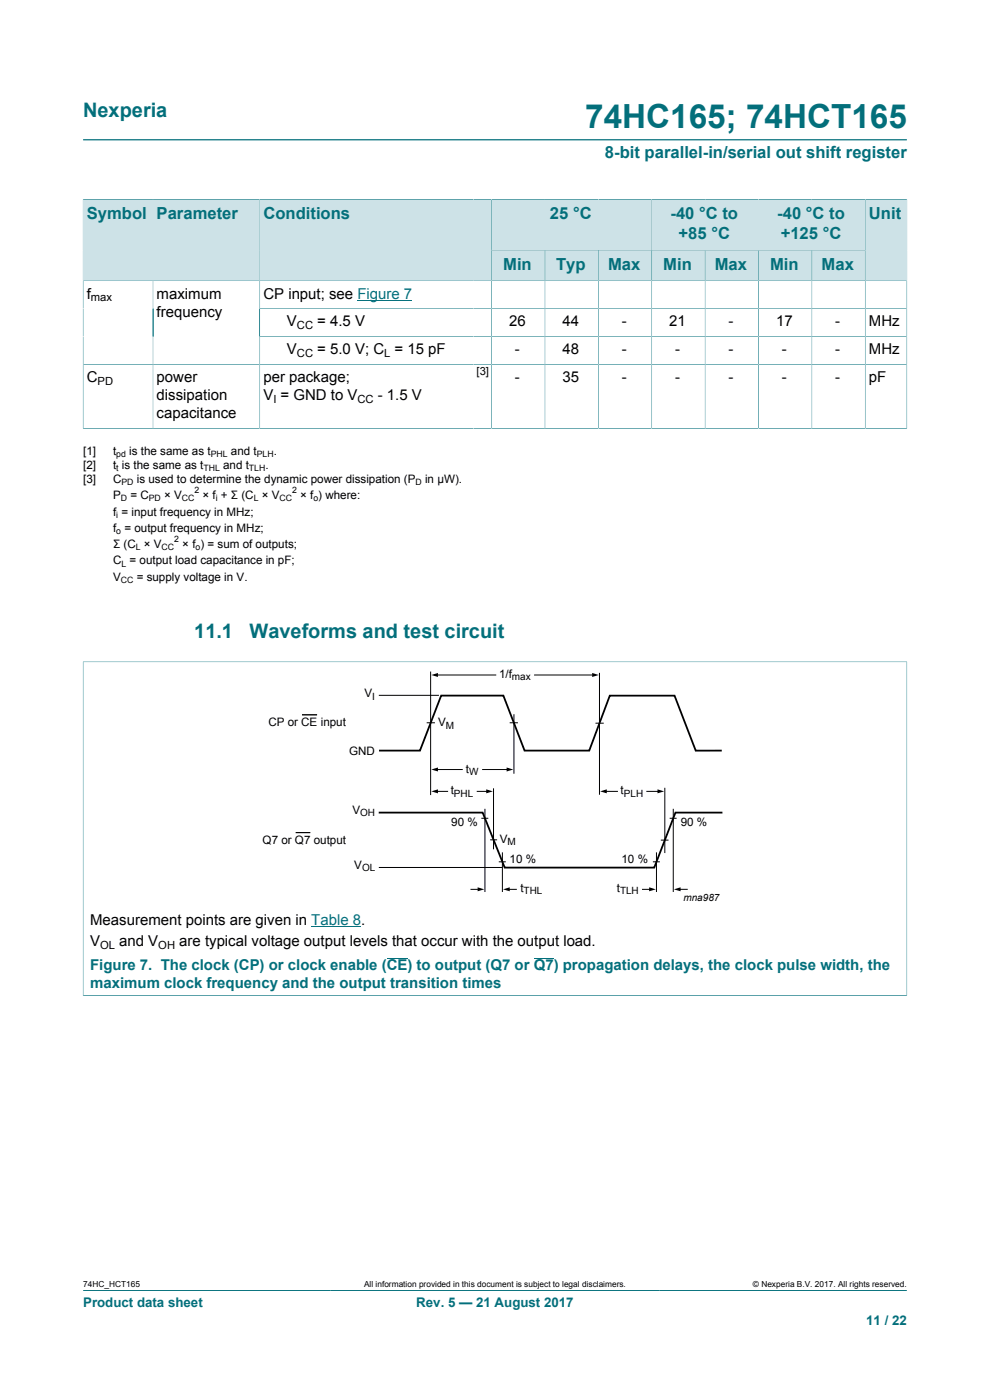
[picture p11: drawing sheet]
<svg xmlns="http://www.w3.org/2000/svg" width="210mm" height="297mm" viewBox="0 0 210 297" stroke-linecap="round" stroke-linejoin="round" font-family="sans-serif">
<defs><g id="words">
<text font-size="7.1" fill="#036f7b" x="124.1" y="27.2">74HC165; 74HCT165</text>
<g font-size="4.2" fill="#036f7b">
<text x="17.6" y="24.8">Nexperia</text>
<text x="41.2" y="135.4">11.1</text>
<text x="52.9" y="135.4">Waveforms and test circuit</text>
</g>
<g font-size="3.5" fill="#036f7b">
<text x="128.3" y="33.5">8-bit parallel-in/serial out shift register</text>
<text x="18.4" y="46.5">Symbol</text>
<text x="33.2" y="46.5">Parameter</text>
<text x="55.9" y="46.5">Conditions</text>
<text x="116.7" y="46.5">25 °C</text>
<text x="142.2" y="46.5">-40 °C to</text>
<text x="164.9" y="46.5">-40 °C to</text>
<text x="184.3" y="46.5">Unit</text>
<text x="143.9" y="50.7">+85 °C</text>
<text x="165.6" y="50.7">+125 °C</text>
<text x="106.7" y="57.2">Min</text>
<text x="118" y="57.2">Typ</text>
<text x="129" y="57.2">Max</text>
<text x="140.7" y="57.2">Min</text>
<text x="151.6" y="57.2">Max</text>
<text x="163.3" y="57.2">Min</text>
<text x="174.3" y="57.2">Max</text>
</g>
<g font-size="3.2">
<text x="18.4" y="63.3">f</text>
<text x="33.2" y="63.3">maximum</text>
<text x="55.9" y="63.3">CP input; see Figure 7</text>
<text x="33.2" y="67.1">frequency</text>
<text x="60.9" y="69.3">V</text>
<text x="67.3" y="69.3">= 4.5 V</text>
<text x="108" y="69.3">26</text>
<text x="119.3" y="69.3">44</text>
<text x="131.9" y="69.3">-</text>
<text x="142" y="69.3">21</text>
<text x="154.5" y="69.3">-</text>
<text x="164.6" y="69.3">17</text>
<text x="177.2" y="69.3">-</text>
<text x="184.3" y="69.3">MHz</text>
<text x="60.9" y="75.2">V</text>
<text x="67.3" y="75.2">= 5.0 V; C = 15 pF</text>
<text x="109.2" y="75.2">-</text>
<text x="119.3" y="75.2">48</text>
<text x="131.9" y="75.2">-</text>
<text x="143.2" y="75.2">-</text>
<text x="154.5" y="75.2">-</text>
<text x="165.9" y="75.2">-</text>
<text x="177.2" y="75.2">-</text>
<text x="184.3" y="75.2">MHz</text>
<text x="18.4" y="81.1">C</text>
<text x="33.2" y="81.1">power</text>
<text x="55.9" y="81.1">per package;</text>
<text x="109.2" y="81.1">-</text>
<text x="119.3" y="81.1">35</text>
<text x="131.9" y="81.1">-</text>
<text x="143.2" y="81.1">-</text>
<text x="154.5" y="81.1">-</text>
<text x="165.9" y="81.1">-</text>
<text x="177.2" y="81.1">-</text>
<text x="184.3" y="81.1">pF</text>
<text x="33.2" y="84.9">dissipation</text>
<text x="33.2" y="88.7">capacitance</text>
<text x="55.9" y="84.9">V = GND to V</text>
<text x="80.2" y="84.9">- 1.5 V</text>
<text x="19.1" y="196.2">Measurement points are given in Table 8.</text>
<text x="19.1" y="200.6">V</text>
<text x="25.3" y="200.6">and V</text>
<text x="38" y="200.6">are typical voltage output levels that occur with the output load.</text>
</g>
<g font-size="3.2" fill="#036f7b">
<text x="19.1" y="205.9">Figure 7. The clock (CP) or clock enable (CE) to output (Q7 or Q7) propagation delays, the clock pulse width, the</text>
<text x="19.1" y="209.7">maximum clock frequency and the output transition times</text>
</g>
<g font-size="2.8" fill="#036f7b">
<text x="17.6" y="277.3">Product data sheet</text>
<text x="88.3" y="277.3">Rev. 5 — 21 August 2017</text>
<text x="183.7" y="281">11 / 22</text>
</g>
<g font-size="2.5">
<text x="17.6" y="96.5">[1]</text>
<text x="17.6" y="99.5">[2]</text>
<text x="24" y="96.5">t</text>
<text x="24" y="99.5">t is the same as t</text>
<text x="27.4" y="96.5">is the same as t</text>
<text x="47.3" y="99.5">and t</text>
<text x="49" y="96.5">and t</text>
<text x="56.3" y="99.5">.</text>
<text x="58.1" y="96.5">.</text>
<text x="17.6" y="102.5">[3]</text>
<text x="24" y="102.5">C</text>
<text x="24" y="105.9">P</text>
<text x="27.7" y="105.9">= C</text>
<text x="29" y="102.5">is used to determine the dynamic power dissipation (P</text>
<text x="34.8" y="105.9">× V</text>
<text x="43" y="105.9">× f + Σ (C × V</text>
<text x="63.7" y="105.9">× f ) where:</text>
<text x="90.2" y="102.5">in μW).</text>
<text x="24" y="109.4">f = input frequency in MHz;</text>
<text x="24" y="112.8">f = output frequency in MHz;</text>
<text x="24" y="116.3">Σ (C × V</text>
<text x="24" y="119.7">C = output load capacitance in pF;</text>
<text x="38.7" y="116.3">× f ) = sum of outputs;</text>
<text x="24" y="123.2">V</text>
<text x="29" y="123.2">= supply voltage in V.</text>
<text x="105.9" y="143.8">1/f</text>
<text x="77.3" y="148">V</text>
<text x="57" y="154">CP or CE input</text>
<text x="92.9" y="154.1">V</text>
<text x="74.1" y="160.1">GND</text>
<text x="98.8" y="163.9">t</text>
<text x="74.8" y="172.6">V</text>
<text x="95.6" y="168.5">t</text>
<text x="131.6" y="168.5">t</text>
<text x="55.7" y="179.1">Q7 or Q7 output</text>
<text x="95.7" y="175.2">90 %</text>
<text x="106" y="178.9">V</text>
<text x="144.4" y="175.2">90 %</text>
<text x="75.1" y="184.3">V</text>
<text x="108.1" y="183.1">10 %</text>
<text x="131.8" y="183.1">10 %</text>
<text x="110.4" y="189.2">t</text>
<text x="130.8" y="189.2">t</text>
</g>
<g font-size="2.4">
<text x="19.3" y="64">max</text>
<text x="63" y="69.9">CC</text>
<text x="63" y="75.8">CC</text>
<text x="81.5" y="75.8">L</text>
<text x="20.7" y="81.7">PD</text>
<text x="101.1" y="79.5">[3]</text>
<text x="58" y="85.5">I</text>
<text x="75.8" y="85.5">CC</text>
<text x="21.2" y="201.3">OL</text>
<text x="33.6" y="201.3">OH</text>
</g>
<g font-size="2.1">
<text x="78.9" y="148.5">I</text>
<text x="108.6" y="144.3">max</text>
<text x="94.6" y="154.6">M</text>
<text x="99.5" y="164.4">W</text>
<text x="76.4" y="173.1">OH</text>
<text x="96.3" y="169">PHL</text>
<text x="132.3" y="169">PLH</text>
<text x="107.6" y="179.3">M</text>
<text x="76.8" y="184.7">OL</text>
<text x="111.1" y="189.7">THL</text>
<text x="131.5" y="189.7">TLH</text>
<text x="145" y="191.2">mna987</text>
</g>
<g font-size="1.9">
<text x="24.7" y="97">pd</text>
<text x="24.7" y="100">t</text>
<text x="43.1" y="100">THL</text>
<text x="44.7" y="97">PHL</text>
<text x="52.8" y="100">TLH</text>
<text x="54.5" y="97">PLH</text>
<text x="25.6" y="106.4">D</text>
<text x="25.8" y="102.9">PD</text>
<text x="31.6" y="106.4">PD</text>
<text x="38.6" y="106.4">CC</text>
<text x="41.3" y="104.6">2</text>
<text x="45.8" y="106.4">i</text>
<text x="53.8" y="106.4">L</text>
<text x="59.3" y="106.4">CC</text>
<text x="62" y="104.6">2</text>
<text x="66.5" y="106.4">o</text>
<text x="88.1" y="102.9">D</text>
<text x="24.7" y="109.8">i</text>
<text x="24.7" y="113.3">o</text>
<text x="28.8" y="116.8">L</text>
<text x="34.3" y="116.8">CC</text>
<text x="37" y="115">2</text>
<text x="41.5" y="116.8">o</text>
<text x="25.6" y="123.7">CC</text>
<text x="25.8" y="120.2">L</text>
</g>
<g font-size="1.8">
<text x="17.6" y="273.1">74HC_HCT165</text>
<text x="77.2" y="273.1">All information provided in this document is subject to legal disclaimers.</text>
<text x="159.7" y="273.1">© Nexperia B.V. 2017. All rights reserved.</text>
</g>
</g></defs>
<path d="M17.6 29.7h174.8M104.3 42.3h33.9v10.8h-33.9zM17.6 273.8h174.8" fill="none" stroke="#036f7b" stroke-width=".21"/>
<path d="M104.3 42.4h33.9v10.6h-33.9z" fill="#cde2e7"/>
<path d="M138.2 42.3h22.7v10.8h-22.7z" fill="none" stroke="#036f7b" stroke-width=".21"/>
<path d="M138.3 42.4h22.5v10.6h-22.5z" fill="#cde2e7"/>
<path d="M160.9 42.3h22.6v10.8h-22.6z" fill="none" stroke="#036f7b" stroke-width=".21"/>
<path d="M161 42.4h22.5v10.6h-22.5z" fill="#cde2e7"/>
<path d="M17.6 42.3v17.2h14.9v-17.2h-14.9" fill="none" stroke="#036f7b" stroke-width=".21"/>
<path d="M17.7 42.4h14.7v17.1h-14.7z" fill="#cde2e7"/>
<path d="M32.5 42.3h22.6v17.2h-22.6z" fill="none" stroke="#036f7b" stroke-width=".21"/>
<path d="M32.5 42.4h22.5v17.1h-22.5z" fill="#cde2e7"/>
<path d="M100.4 42.3h-45.3v17.2h45.3" fill="none" stroke="#036f7b" stroke-width=".21"/>
<path d="M55.2 42.4h45.2v17.1h-45.2z" fill="#cde2e7"/>
<path d="M100.4 42.3h3.9v17.2h-3.9" fill="none" stroke="#036f7b" stroke-width=".21"/>
<g fill="#cde2e7">
<path d="M100.4 42.4h3.8v17.1h-3.8z"/>
<path d="M104.3 53.1h11.2v6.4h-11.2z"/>
</g>
<path d="M104.3 53.1h11.3v6.4h-11.3z" fill="none" stroke="#036f7b" stroke-width=".21"/>
<path d="M115.7 53.1h11.2v6.4h-11.2z" fill="#cde2e7"/>
<path d="M115.6 53.1h11.3v6.4h-11.3z" fill="none" stroke="#036f7b" stroke-width=".21"/>
<path d="M127 53.1h11.2v6.4h-11.2z" fill="#cde2e7"/>
<path d="M126.9 53.1h11.3v6.4h-11.3z" fill="none" stroke="#036f7b" stroke-width=".21"/>
<path d="M138.3 53.1h11.2v6.4h-11.2z" fill="#cde2e7"/>
<path d="M138.2 53.1h11.4v6.4h-11.4z" fill="none" stroke="#036f7b" stroke-width=".21"/>
<path d="M149.6 53.1h11.2v6.4h-11.2z" fill="#cde2e7"/>
<path d="M149.6 53.1h11.3v6.4h-11.3z" fill="none" stroke="#036f7b" stroke-width=".21"/>
<path d="M161 53.1h11.1v6.4h-11.1z" fill="#cde2e7"/>
<path d="M160.9 53.1h11.3v6.4h-11.3z" fill="none" stroke="#036f7b" stroke-width=".21"/>
<path d="M172.3 53.1h11.2v6.4h-11.2z" fill="#cde2e7"/>
<path d="M192.4 42.3v17.2h-20.2v-6.4h11.3M192.4 42.3h-8.9v17.2" fill="none" stroke="#036f7b" stroke-width=".21"/>
<path d="M183.6 42.4h8.7v17.1h-8.7z" fill="#cde2e7"/>
<g fill="none" stroke="#036f7b" stroke-width=".21">
<path d="M32.5 59.5v31.4M55.1 59.5v31.4M104.3 59.5v31.4M115.6 59.5v31.4M126.9 59.5v31.4M138.2 59.5v31.4M149.6 59.5v31.4M160.9 59.5v31.4M172.2 59.5v31.4M183.5 59.5v31.4M17.6 77.3h174.8M55.1 65.5h137.3"/>
<path d="M55.1 71.4h137.3M17.6 90.9h174.8M17.6 90.9v-31.4h174.8v31.4M17.6 140.4h174.8M17.6 140.3v71M192.4 140.3v71M17.6 211.2h174.8M82 203.4h4.4M113.2 203.4h4.3"/>
</g>
<path d="M75.8 63.7h11.6M66 196.5h10.6" fill="none" stroke="#00f" stroke-width=".21"/>
<g fill="none" stroke="#000" stroke-width=".21">
<path d="M64.1 151.6h3.2M80.4 147.5h12.7M90.5 153.3h1.8M91.3 142.5v26.2M92.6 143.2h12.6M108.1 153.3h1.8M109 151.5v12.6M113.4 143.2h12.5M126.3 153.4h1.8M127.2 142.7v25.9M62.7 176.6h3.1M92.6 163.3h5.5"/>
<path d="M92.6 167.9h2.3M101.2 167.9h2.2M102.1 173.6h1.5M102.4 163.3h5.3M102.9 171.6v17.6M104 178.2h1.4M104.7 167.2v13M128.4 167.9h2.6M137.2 167.9h2.6M140.2 178.2h1.6M141 167.1v13.9M142.1 173.6h1.4"/>
<path d="M142.8 171.6v17.6M80.4 184h26.1M99.9 188.7h1.7M105.8 182.8h1.5M106.6 180.8v8.4M107.8 188.7h1.7M136.3 188.7h1.7M138.5 182.8h1.5M139.3 180.8v8.4M145.8 188.7h-1.7"/>
</g>
<path d="M91.5 143.2l1.4-.4v.8zM125.6 142.8l1.4 .4-1.4 .4zM91.5 163.3l1.4-.5v.9zM91.5 167.9l1.4-.4v.8zM103.1 167.5l1.4 .4-1.4 .4zM107.5 162.8l1.4 .5-1.4 .4zM127.3 167.9l1.4-.4v.8zM139.5 167.5l1.4 .4-1.4 .4zM101.3 188.2l1.4 .5-1.4 .4zM106.7 188.7l1.4-.5v.9zM137.7 188.2l1.4 .5-1.4 .4zM143 188.7l1.4-.5v.9z" fill="#000"/>
<path d="M80.4 159.2h8.7l4.5-11.6h13.2l4.5 11.6h13.7l4.3-11.6h13.8l4.5 11.6h5.5M80.3 172.4h22.1l4.7 11.7h31.7l4.5-11.7h9.9" fill="none" stroke="#000" stroke-width=".38"/>
<use href="#words"/>
</svg>
